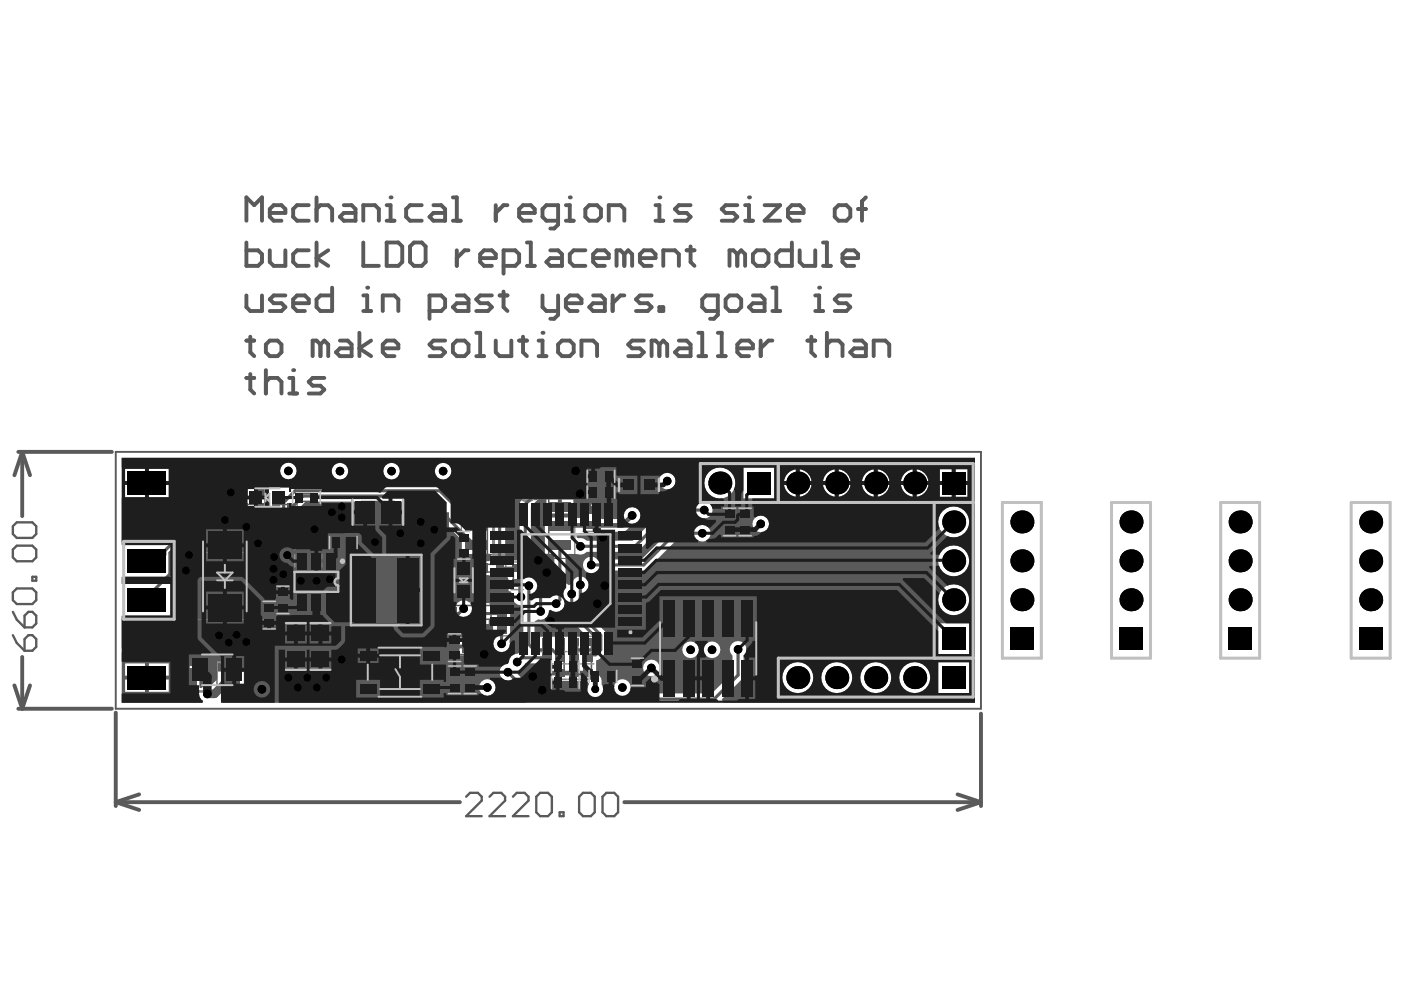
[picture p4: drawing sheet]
<svg xmlns="http://www.w3.org/2000/svg" width="297mm" height="210mm" viewBox="0 0 297 210" stroke-linecap="round" stroke-linejoin="round" font-family="sans-serif">
<g fill="none" stroke="#5a5a5a" stroke-width=".32">
<path d="M42.2 118.5h5.8v11h-5.8zM50 118.5h5.9v11h-5.9zM51.7 108.4h3.3M51.7 106.7h3.3M51.7 101.8h3.3M51.7 100.2h3.3M58.3 108.4h3.3M58.3 106.7h3.3M63.2 106.1h3.3M63.2 104.5h3.3M63.7 119.5h3.2M63.7 117.9h3.2"/>
<path d="M63.7 115.8h3.2M63.7 114.2h3.2M76.5 106.1h6.9v4.5h-6.9zM78.3 108.4h3.3M79.9 106.8v3.2M97.3 113.8v3.2M98.9 113.8v3.2M102.5 119.4h3.2M103.1 101.1h13v16.2h-13zM108 109.2h3.2M109.6 107.6v3.3M153.5 108.8v3.3"/>
<path d="M155.2 108.8v3.3M156.8 108.8v3.3M158.5 108.8v3.3M43.5 124h3.2M45.1 122.4v3.2M51.3 124h3.3M52.9 122.4v3.2M56.2 128.6v3.2M57.8 128.6v3.2M59 125.3v3.3M60.7 125.3v3.3M61.1 136.8h3"/>
<path d="M61.1 134h3v5.6h-3zM62.6 135.2v3.1M66.3 136.8h3M66.3 134h3v5.6h-3zM67.8 135.2v3.1M93.5 128.1h10.4v10.4h-10.4zM93.8 131h9.8v4.6h-9.8zM97.1 133.3h3.2M98.7 131.7v3.2M102.5 121h3.2M105.3 130v3.3M106.9 130v3.3"/>
<path d="M108.6 120.2v3.3M110.2 120.2v3.3M114.8 135.9v6.5M116.5 135.9v6.5M117.7 135.9v6.5M119.4 135.9v6.5M120.6 135.9v6.5M122.2 135.9v6.5M123.5 135.9v6.5M125.1 135.9v6.5M95.4 142.2v3.3M97 142.2v3.3"/>
<path d="M98.7 142.2v3.3M100.3 142.2v3.3M134.1 140.6v3.2M135.7 140.6v3.2"/>
<circle cx="113.2" cy="104.1" r="1.62"/>
</g>
<path d="M41.4 116.5h7.4v15h-7.4zM49.2 116.5h7.5v15h-7.5zM74.4 105.1h11.1v6.5h-11.1zM97.6 100.3h24v17.9h-24zM60.2 132.4h4.8v8.8h-4.8zM65.4 132.4h4.8v8.8h-4.8z" fill="none" stroke="#5a5a5a" stroke-width=".21"/>
<path d="M77.8 137h13.6v10.4h-13.6zM39.7 140.1h9.1v6.2h-9.1z" fill="none" stroke="#5a5a5a" stroke-width=".41"/>
<path d="M75.2 118.4h13v12.9h-13z" fill="none" stroke="#5a5a5a" stroke-width=".82"/>
<path d="M41.4 108.2l.2 .2h53.4v33.7h-53.6z" fill="#5a5a5a"/>
<g fill="none" stroke="#5a5a5a" stroke-width=".82">
<path d="M52.1 46.7v-4.9l1.7 1.6 1.6-1.6v4.9M57.1 45.1h3.3v-.9l-.9-.8h-1.6l-.8 .8v1.7l.8 .8h1.6M65.3 43.4h-2.5l-.8 .8v1.7l.8 .8h2.5M67 44.2l.8-.8h1.6l.9 .8v2.5M67 41.8v4.9M72.7 43.4h1.7l.8 .8v2.5h-2.5l-.8-.8 .8-.8h2.5M76.9 46.7v-3.3h2.4l.9 .8v2.5M81.8 46.7h1.7M81.8 43.4h.8v3.3M3.9 95.6h19.8M4.7 95.6l-1.6 5M4.7 95.6v13.6"/>
<path d="M4.7 95.6l1.6 5M4.7 139v11M3.1 145l1.6 5M3.9 150h19.8M6.3 145l-1.6 5M24.5 150.8v19.8M207.5 151v19.6M24.5 169.7l4.9 1.7M24.5 169.7h72.8M29.4 168.1l-4.9 1.6M132.1 169.7h75.4M202.6 168.1l4.9 1.6"/>
<path d="M207.5 169.7l-4.9 1.7"/>
</g>
<path d="M24.5 95.6h183v54.4h-183z" fill="none" stroke="#5a5a5a" stroke-width=".41"/>
<g fill="none" stroke="#5a5a5a" stroke-width=".49">
<path d="M2.7 111.3l.8-.8h3.3l.9 .8v1.7l-.9 .8h-3.3l-.8-.8zM2.7 116.3l.8-.8h3.3l.9 .8v1.6l-.9 .9h-3.3l-.8-.9zM2.7 134.4l.8 1.6 1.7 1.7M2.7 125.3l.8-.8h3.3l.9 .8v1.7l-.9 .8h-3.3l-.8-.8zM2.7 129.5l.8 1.6 1.7 1.7M5.2 135.2l.8-.8h.8l.9 .8v1.7l-.9 .8h-1.6zM5.2 130.3l.8-.8h.8l.9 .8v1.6l-.9 .9h-1.6zM6.8 122.1h.9v.8h-.9zM98.6 168.6l.8-.8h1.7l.8 .8v.8l-3.3 3.3h3.3M103.6 168.6l.8-.8h1.6l.9 .8v.8l-3.3 3.3h3.3M108.5 168.6l.8-.8h1.7l.8 .8v.8l-3.3 3.3h3.3M113.5 168.6l.8-.8h1.6l.9 .8v3.3l-.9 .8h-1.6l-.8-.8z"/>
<path d="M118.4 171.9h.8v.8h-.8zM122.5 168.6l.8-.8h1.7l.8 .8v3.3l-.8 .8h-1.7l-.8-.8zM127.5 168.6l.8-.8h1.6l.9 .8v3.3l-.9 .8h-1.6l-.8-.8z"/>
</g>
<circle cx="82.6" cy="41.8" r=".41" fill="#5a5a5a"/>
<path d="M89.2 43.4h-2.4l-.9 .8v1.7l.9 .8h2.4M91.7 43.4h1.6l.9 .8v2.5h-2.5l-.8-.8 .8-.8h2.5M95.8 46.7h1.7M95.8 41.8h.8v4.9M104.9 43.4v3.3M107.4 43.4h-.9l-1.6 1.7M109.8 45.1h3.3v-.9l-.8-.8h-1.6l-.9 .8v1.7l.9 .8h1.6M118.1 46.7h-2.5l-.8-.8v-1.7l.8-.8h2.5v4.1l-.9 .9h-.8M119.7 43.4h.8v3.3M119.7 46.7h1.7" fill="none" stroke="#5a5a5a" stroke-width=".82"/>
<circle cx="120.5" cy="41.8" r=".41" fill="#5a5a5a"/>
<path d="M123.8 44.2l.9-.8h1.6l.8 .8v1.7l-.8 .8h-1.6l-.9-.8zM128.8 46.7v-3.3h2.5l.8 .8v2.5M138.7 46.7h1.6M138.7 43.4h.8v3.3" fill="none" stroke="#5a5a5a" stroke-width=".82"/>
<circle cx="139.5" cy="41.8" r=".41" fill="#5a5a5a"/>
<path d="M146.1 43.4h-2.5l-.8 .8 .8 .9h1.7l.8 .8-.8 .8h-2.5M156 43.4h-2.5l-.8 .8 .8 .9h1.7l.8 .8-.8 .8h-2.5M157.6 46.7h1.7M157.6 43.4h.9v3.3" fill="none" stroke="#5a5a5a" stroke-width=".82"/>
<circle cx="158.5" cy="41.8" r=".41" fill="#5a5a5a"/>
<g fill="none" stroke="#5a5a5a" stroke-width=".82">
<path d="M52.1 51.3v5h2.5l.8-.9v-1.6l-.8-.8h-2.5M57.1 53v2.4l.8 .9h2.5v-3.3M65.3 53h-2.5l-.8 .8v1.6l.8 .9h2.5M67 51.3v5M69.4 53l-2.4 1.6 2.4 1.7M76.9 51.3v5h3.3M81.8 51.3h2.5l.8 .8v3.3l-.8 .9h-2.5zM86.8 52.1l.8-.8h1.6l.8 .8v3.3l-.8 .9h-1.6l-.8-.9zM96.6 53v3.3M99.1 53h-.8l-1.7 1.6M101.6 54.6h3.3v-.8l-.8-.8h-1.7l-.8 .8v1.6l.8 .9h1.7M106.5 56.3h2.5l.8-.9v-1.6l-.8-.8h-2.5v4.9"/>
<path d="M111.5 56.3h1.6M111.5 51.3h.8v5M116.4 53h1.7l.8 .8v2.5h-2.5l-.8-.9 .8-.8h2.5M123.8 53h-2.4l-.9 .8v1.6l.9 .9h2.4M125.5 54.6h3.3v-.8l-.8-.8h-1.7l-.8 .8v1.6l.8 .9h1.7M132.1 53.8l-.8-.8h-.9v3.3M132.1 53.8v2.5M132.1 53.8l.8-.8 .8 .8v2.5M135.4 54.6h3.3v-.8l-.8-.8h-1.7l-.8 .8v1.6l.8 .9h1.7M140.3 56.3v-3.3h2.5l.8 .8v2.5M145.3 53h1.6M146.1 52.1v3.3l.8 .9"/>
<path d="M156 53.8l-.8-.8h-.9v3.3M156 53.8v2.5M156 53.8l.8-.8 .8 .8v2.5M159.3 53.8l.8-.8h1.7l.8 .8v1.6l-.8 .9h-1.7l-.8-.9zM161.8 43.4h3.3l-3.3 3.3h3.3M166.7 45.1h3.3v-.9l-.8-.8h-1.7l-.8 .8v1.7l.8 .8h1.7M167.5 51.3v5h-2.4l-.9-.9v-1.6l.9-.8h2.4M169.2 53v2.4l.8 .9h2.5v-3.3M174.1 56.3h1.7M174.1 51.3h.8v5M176.6 44.2l.8-.8h1.7l.8 .8v1.7l-.8 .8h-1.7l-.8-.8zM178.2 54.6h3.3v-.8l-.8-.8h-1.6l-.9 .8v1.6l.9 .9h1.6"/>
<path d="M181.5 44.2h1.7M183.2 41.8l-.8 .8v4.1M52.1 62.5v2.5l.9 .8h2.4v-3.3M60.4 62.5h-2.5l-.8 .8 .8 .9h1.6l.9 .8-.9 .8h-2.4M62 64.2h3.3v-.9l-.8-.8h-1.7l-.8 .8v1.7l.8 .8h1.7M70.3 60.9v4.9h-2.5l-.8-.8v-1.7l.8-.8h2.5M76.9 65.8h1.6M76.9 62.5h.8v3.3"/>
</g>
<circle cx="77.7" cy="60.9" r=".41" fill="#5a5a5a"/>
<g fill="none" stroke="#5a5a5a" stroke-width=".82">
<path d="M81 65.8v-3.3h2.5l.8 .8v2.5M90.9 65.8h2.4l.9-.8v-1.7l-.9-.8h-2.4v5M96.6 62.5h1.7l.8 .8v2.5h-2.5l-.8-.8 .8-.8h2.5M104.1 62.5h-2.5l-.8 .8 .8 .9h1.6l.9 .8-.9 .8h-2.4M105.7 62.5h1.7M106.5 61.7v3.3l.9 .8M114.8 62.5v2.5l.8 .8h2.5M118.1 62.5v4.1l-.9 .9h-.8M119.7 64.2h3.3v-.9l-.8-.8h-1.7l-.8 .8v1.7l.8 .8h1.7M125.5 62.5h1.6l.9 .8v2.5h-2.5l-.8-.8 .8-.8h2.5M129.6 62.5v3.3M132.1 62.5h-.8l-1.7 1.7"/>
<path d="M137.9 62.5h-2.5l-.8 .8 .8 .9h1.6l.9 .8-.9 .8h-2.4M139.5 65h.8v.8h-.8zM151.9 65.8h-2.5l-.8-.8v-1.7l.8-.8h2.5v4.1l-.9 .9h-.8M153.5 63.3l.8-.8h1.7l.8 .8v1.7l-.8 .8h-1.7l-.8-.8zM159.3 62.5h1.6l.9 .8v2.5h-2.5l-.8-.8 .8-.8h2.5M163.4 65.8h1.7M163.4 60.9h.8v4.9M172.5 62.5h.8v3.3M172.5 65.8h1.6"/>
</g>
<circle cx="173.3" cy="60.9" r=".41" fill="#5a5a5a"/>
<g fill="none" stroke="#5a5a5a" stroke-width=".82">
<path d="M52.1 72.1h1.7M53 71.2v3.3l.8 .9M56.3 72.9l.8-.8h1.6l.8 .8v1.6l-.8 .9h-1.6l-.8-.9zM67.8 72.9l-.8-.8h-.9v3.3M67.8 72.9v2.5M67.8 72.9l.8-.8 .8 .8v2.5M71.9 72.1h1.7l.8 .8v2.5h-2.5l-.8-.9 .8-.8h2.5M76 70.4v5M78.5 72.1l-2.5 1.6 2.5 1.7M81 73.7h3.3v-.8l-.8-.8h-1.7l-.8 .8v1.6l.8 .9h1.7M94.2 72.1h-2.5l-.8 .8 .8 .8h1.6l.9 .8-.9 .9h-2.4M95.8 72.9l.8-.8h1.7l.8 .8v1.6l-.8 .9h-1.7l-.8-.9z"/>
<path d="M100.8 75.4h1.6M100.8 70.4h.8v5M104.9 72.1v2.4l.8 .9h2.5v-3.3M109.8 72.1h1.7M110.7 71.2v3.3l.8 .9M114 72.1h.8v3.3M114 75.4h1.6M179.9 62.5h-2.5l-.8 .8 .8 .9h1.7l.8 .8-.8 .8h-2.5"/>
</g>
<circle cx="114.8" cy="70.4" r=".41" fill="#5a5a5a"/>
<g fill="none" stroke="#5a5a5a" stroke-width=".82">
<path d="M52.1 80h1.7M53 79.1v3.3l.8 .9M56.3 78.3v5M61.2 80h.8v3.3M118.1 72.9l.8-.8h1.6l.9 .8v1.6l-.9 .9h-1.6l-.8-.9zM123 75.4v-3.3h2.5l.8 .8v2.5M136.2 72.1h-2.5l-.8 .8 .8 .8h1.7l.8 .8-.8 .9h-2.5M139.5 72.9l-.8-.8h-.8v3.3M139.5 72.9v2.5M139.5 72.9l.8-.8 .9 .8v2.5M143.6 72.1h1.7l.8 .8v2.5h-2.5l-.8-.9 .8-.8h2.5M147.7 75.4h1.7"/>
<path d="M147.7 70.4h.9v5M151.9 75.4h1.6M151.9 70.4h.8v5M156 73.7h3.3v-.8l-.8-.8h-1.7l-.8 .8v1.6l.8 .9h1.7M160.9 72.1v3.3M163.4 72.1h-.8l-1.7 1.6M170.8 72.1h1.7M171.7 71.2v3.3l.8 .9M174.9 72.9l.9-.8h1.6l.8 .8v2.5M174.9 70.4v5M180.7 72.1h1.7l.8 .8v2.5h-2.5l-.8-.9 .8-.8h2.5M184.8 75.4v-3.3h2.5l.8 .8v2.5"/>
<path d="M56.3 80.8l.8-.8h1.6l.8 .8v2.5M61.2 83.3h1.6"/>
</g>
<circle cx="62" cy="78.3" r=".41" fill="#5a5a5a"/>
<path d="M68.6 80h-2.5l-.8 .8 .8 .8h1.7l.8 .8-.8 .9h-2.5" fill="none" stroke="#5a5a5a" stroke-width=".82"/>
<g fill="none" stroke="#8c8c8c" stroke-width=".33">
<path d="M50.4 99.7v2.6M56.3 99.7v2.6M50.4 102.9v2.6M50.4 106.3v2.6M56.3 106.3v2.6M56.3 102.9v2.6M57 106.3v2.6M62.4 117.4v2.6M62.4 113.7v2.6M62.9 106.3v2.6M68.2 117.4v2.6M68.2 113.7v2.6"/>
<path d="M101.2 118.9v2.6M107 118.9v2.6M108.1 118.9h2.6M123.4 112.5h2.6M123.4 106.6h2.6M104.8 134.6h2.6M104.8 128.7h2.6M108.1 124.8h2.6M114.4 137.9h2.6M114.4 134.6h2.6M117.2 137.9h2.6M117.2 134.6h2.6"/>
<path d="M120.1 137.9h2.6M120.1 134.6h2.6M123 137.9h2.6M123 134.6h2.6M114.4 143.7h2.6M114.4 140.5h2.6M117.2 143.7h2.6M117.2 140.5h2.6M120.1 143.7h2.6M120.1 140.5h2.6M123 143.7h2.6M123 140.5h2.6"/>
</g>
<path d="M104.4 101.1h10.4v16.2h-10.4zM93.8 132.3v3.3h2.6M103.6 132.3v3.3h-2.6" fill="none" stroke="#8c8c8c" stroke-width=".65"/>
<path d="M39.7 146.3h9.1M39.7 140.1h9.1M45.9 140.1v6.2" fill="none" stroke="#8c8c8c" stroke-width=".41"/>
<path d="M41.9 116.7h6.4M49.7 116.7h6.5M41.9 131.3h6.4M49.7 131.3h6.5" fill="none" stroke="#8c8c8c" stroke-width=".49"/>
<path d="M43.2 108.3h3.2M43.2 100.2h3.2" fill="none" stroke="#8c8c8c" stroke-width=".82"/>
<g fill="none" stroke="#8c8c8c" stroke-width=".81">
<circle cx="118.5" cy="100.3" r=".41"/>
<circle cx="92.9" cy="129.8" r=".41"/>
</g>
<circle cx="111.6" cy="104.4" r=".97" fill="none" stroke="#8c8c8c" stroke-width="1.9"/>
<g fill="#5a5a5a">
<path d="M113.1 131.6l.8-.6a1.67 1.67 0 0 0 2.2-1.3l.8-.4a1.69 1.69 0 0 0 2.1-.4l.8 .3 .1 1 .2 .4 3.3 3.3-.3 .7h-1.3v1.3h-.8v-1.3h-2v1.3h-.9v-1.3h-2v1.3h-.9v-1.3h-1v.7l-.8 .4-.3-.2z"/>
<path d="M111.1 140.4h2.8v3.7h10.2l.5 .5-.3 1.3-.7 .8h-10l-4.1-4.1 .3-.8a1.59 1.59 0 0 0 1.3-1.4z"/>
<path d="M40.2 125.3l1.6-1.7h14l1.7 1.6v10.7l-2.9 3h-9.5l-4.9-5zM53.3 125.9v2.2h3.1v-2.2zM49.5 125.9v2.2h3v-2.2zM45.5 125.9v2.2h3v-2.2zM41.7 125.9v2.2h3v-2.2zM53.3 129v2.1h3.1v-2.1zM49.5 129v2.1h3v-2.1zM45.5 129v2.1h3v-2.1zM41.7 129v2.1h3v-2.1z"/>
<path d="M37.1 117.5l9.5-9.5h3.5v1.4h2.3a2.04 2.04 0 0 0 1.5 1h5.5a2.23 2.23 0 0 0 1.6-1h2.2v-1.8l1.5-1.5h24.8l8.1 8.1v3h6.1l.6 .7-.2 .5-.7 .4h-.5v2.9h.5l.7 .3h3.2l.3 .7v2.4l.5 .1 .4 .7a1.71 1.71 0 0 0 1.7 2.2l.5 .4v7.9l.3 .8-.2 .8-.9 .1-.4 .2a1.67 1.67 0 0 0-1.8 1.4l-.3 .8a1.76 1.76 0 0 0-1.7 1.8 1.76 1.76 0 0 0 1.8 1.7l4 3.9-.3 .8h-64.1l-.3-.8 1.7-1.8h3.1v-5.5h-4.8v-.9l8.1-.1 3.3-3.3v-11.4l-2-2 .2-3h-6.9v2l-.2 .2-.8-.8v-1.4h-6.8v2.2l-.2 .7-1.9 1.9-.3 .6v8.6l.3 .6 1.9 1.9-.3 .8h-15.5v-6.3l.4-.7h9.9v-6.6l-.1-.4 1.1-1.3zM87.8 109.2a1.66 1.66 0 0 0-.3 2 1.66 1.66 0 0 0 1.9 .8l.7 .5v.2l-.8 .7a1.66 1.66 0 0 0-2 1.7 1.66 1.66 0 0 0 2.2 1.5 1.66 1.66 0 0 0 .9-2.5l.6-.6a1.66 1.66 0 0 0 2.5-1.1 1.66 1.66 0 0 0-2-1.9 1.76 1.76 0 0 1-1.3-1.3 1.68 1.68 0 0 0-2.4 0zM62 113.2v2.1l-.8 .6a1.67 1.67 0 0 0-2.1 1.4 1.67 1.67 0 0 0 1.7 1.8 1.46 1.46 0 0 0 1.2 .7v.7h3.3l.7-.4h.5v-1.4h.4v-.4h1.3v-.9l.4-.6v-1.8l2.1-2.2h12.3a1.68 1.68 0 0 0 1.7 1.7 1.68 1.68 0 0 0 1.7-1.7 1.68 1.68 0 0 0-1.7-1.6l-.7-.6-.5-.1h-13.3l-.8 .3-2.4 2.4zM53.3 116.9v2.2h3.1v-2.2zM49.5 116.9v2.2h3v-2.2zM45.5 116.9v2.2h3v-2.2zM41.7 116.9v2.2h3v-2.2zM101.2 118.8v1h.8v-1zM67.3 119.1v1h.9v-1zM101.2 120.6v1.1h.8v-1.1zM99.1 134.9v1.5h1.1v-1.5zM97.2 134.9v1.5h1.1v-1.5zM93.8 127.6v4.4h3.6v-1l.7-.5 .7-.1 .4-.3 .8 .4v1.5h3.6l.7 .2 .2 3.5a1.75 1.75 0 0 0 1.6 2.3 1.75 1.75 0 0 0 1.7-2.3l.1-.8v-6.5h-3.6l-.7-.2v-.6h-3.5l-.9-.1a1.7 1.7 0 0 0-2.4 .1zM99.1 137.2v1.5h1.1v-1.5zM97.2 137.2v1.5h1.1v-1.5zM101.3 145.5a1.8 1.8 0 0 0 3.6 0 1.8 1.8 0 0 0-3.6 0z"/>
<path d="M25.7 138h17.4l1.7 1.6 1.1 .1v4.1l-1.3 1.3a2.13 2.13 0 0 0-2 .5l-.4-.1v-1.7h-2.1v2h1.9l.2 .4a1.67 1.67 0 0 0 .8 2.1l-.2 .4h-17.1zM40.1 140.9v2.1h2.1v-2.1zM37.3 140.9v2.1h2v-2.1zM31.5 140.4v2.6h4.2v-2.6zM26.5 140.4v2.6h4.2v-2.6zM37.3 143.8v2h2v-2zM31.5 143.8v2.6h4.2v-2.6zM26.5 143.8v2.6h4.2v-2.6z"/>
<path d="M25.7 96.9h180.6v51.8h-53.3l-.3-.8 4.5-4.6 .1-4.6a1.76 1.76 0 0 0 .1-2.5 1.76 1.76 0 0 0-2.5 0 1.76 1.76 0 0 0 .1 2.5v3.7l-4.4 4.3h-16.7l-.5-.8a1.74 1.74 0 0 0-1.7-2.2 1.74 1.74 0 0 0-1.7 2.2l-.6 .8h-1.2l-.6-.8-.1-.7-.2-.3a2.33 2.33 0 0 0-1.2-2.6v-2.6a3.1 3.1 0 0 0 2.2-2.2l-.1-3.6-4.2-4.3v-4.6a1.75 1.75 0 0 0-.4-2.8 1.75 1.75 0 0 0-2.6 1.3l-.7 .3-.7-.5v-6.1h2a2.4 2.4 0 0 0 2.5-.4l10.7-.1 7.7-7.6h5.2a1.76 1.76 0 0 0 2.5 .1 1.76 1.76 0 0 0 0-2.5 1.76 1.76 0 0 0-2.5 .1h-6.1l-7.7 7.6h-9.8a1.61 1.61 0 0 0-1.6-.5l-.5-.1-.1-1h4.7v-.3h5l1-.4 1.3-1.3a1.75 1.75 0 0 0 1.6-1.8 1.75 1.75 0 0 0-1.7-1.7 1.75 1.75 0 0 0-1.8 1.6l-.9 .9h-3.7l-.8-.3-.3-.7v-.5h-3.3v.5l-.3 .7-.2 .1-.9-.1h-6.3v7.7h2v8.8l-.9 .6-.9-.3v-3.1l-3.2-3.3v-12.7l2.2-2.2 .8-.1h6.3v-3.6h-6.3l-.5 .6-.9 .3-3.6 3.7-.3 .8v11.9h-2.4l-.7-.8v-10l-.4-.9-2.6-2.6v-3h-6.3v2.6l-.8 .3-2.2-2.1a1.04 1.04 0 0 1 .4-1.2 1.76 1.76 0 0 0 .1-2.4 1.76 1.76 0 0 0-2.5-.2 1.76 1.76 0 0 0-.2 2.5l-.4 .8h-7.4l-.4-.8a1.75 1.75 0 0 0-.2-2.4 1.75 1.75 0 0 0-2.4 0 1.75 1.75 0 0 0-.1 2.4l-.4 .8h-7.5l-.3-.8a1.75 1.75 0 0 0-.2-2.4 1.75 1.75 0 0 0-2.4 0 1.75 1.75 0 0 0-.1 2.4l-.4 .8h-7.5l-.4-.8a1.75 1.75 0 0 0-.1-2.4 1.75 1.75 0 0 0-2.4 0 1.75 1.75 0 0 0-.1 2.4l-.4 .8h-1.2l-.4-.4v-1.5a1.94 1.94 0 0 0-1.6-1.6h-2.8l-.9 .3-.7 .8h-1.6v1.3h-4.5v2.3l-1.1 1.3-.8-.1v-1.1h-1.6v2.6h1l.3 .8-9 9h-8.3l-.4-.6v-9.2l.8-.3h4.2v-6h-4.2l-.8-.3zM202.2 99.3v2.5h2.5v-2.5zM169.2 99.3v2.5h2.5a2.83 2.83 0 0 0-2.5-2.5zM193.9 99.3v2.5h2.5a2.83 2.83 0 0 0-2.5-2.5zM177.4 99.3v2.5h2.5a2.83 2.83 0 0 0-2.5-2.5zM185.7 99.3v2.5h2.5a2.83 2.83 0 0 0-2.5-2.5zM31.5 99.2v2.6h4.2v-2.6zM166.7 100.1l-.5 .6-.3 1.1h2.5v-2.5l-1.1 .3zM191.4 100.1l-.4 .6-.4 1.1h2.5v-2.5l-1.1 .3zM174.9 100.1l-.4 .6-.4 1.1h2.5v-2.5l-1 .3zM183.2 100.1l-.5 .6-.3 1.1h2.5v-2.5l-1.1 .3zM198.8 99.3v2.5h2.6v-2.5zM139.4 101.8a1.76 1.76 0 0 0 3.5 0 1.76 1.76 0 0 0-3.5 0zM39.6 102.9v.9h1.6v-.9zM193.9 102.6v2.5a2.83 2.83 0 0 0 2.5-2.5zM185.7 102.6v2.5a2.83 2.83 0 0 0 2.5-2.5zM177.4 102.6v2.5a2.83 2.83 0 0 0 2.5-2.5zM169.2 102.6v2.5a2.83 2.83 0 0 0 2.5-2.5zM190.6 102.6a2.83 2.83 0 0 0 2.5 2.5v-2.5zM182.4 102.6a2.83 2.83 0 0 0 2.5 2.5v-2.5zM174.1 102.6a2.83 2.83 0 0 0 2.5 2.5v-2.5zM165.9 102.6a2.83 2.83 0 0 0 2.5 2.5v-2.5zM202.2 102.6v2.5h2.5v-2.5zM198.8 102.6v2.5h2.6v-2.5zM31.5 102.6v2.6h4.2v-2.6zM157.3 98.9v6.6h6.5v-6.6zM149 102.2a3.3 3.3 0 0 0 6.6 0 3.3 3.3 0 0 0-6.6 0zM39.6 104.6v.9h1.6v-.9zM118.9 105.7v1.1h2.4v-1.1zM115.6 105.7v1.1h2.4v-1.1zM125.1 106.6v.9h1.2v-.9zM123 106.6v.9h1.3v-.9zM118.9 107.6v1h2.4v-1zM115.6 107.6v1h2.4v-1zM159.2 110.9a1.76 1.76 0 0 0 3.5 0 1.76 1.76 0 0 0-3.5 0zM198.5 110.4a3.3 3.3 0 0 0 6.6 0 3.3 3.3 0 0 0-6.6 0zM123.8 118.3a1.76 1.76 0 0 0 .1 2.5 1.76 1.76 0 0 0 2.5-.1l10.2-.1 6.8-6.6h3.9a1.76 1.76 0 0 0 2.5 .1 1.76 1.76 0 0 0 0-2.5 1.76 1.76 0 0 0-2.5 .1h-4.8l-6.8 6.7h-9.3a1.73 1.73 0 0 0-2.6-.1zM198.5 118.7a3.3 3.3 0 0 0 6.6 0 3.3 3.3 0 0 0-6.6 0zM198.5 126.9a3.3 3.3 0 0 0 6.6 0 3.3 3.3 0 0 0-6.6 0zM198.5 131.9v6.5h6.5v-6.5zM148.9 137.5a1.76 1.76 0 0 0 3.5 0 1.76 1.76 0 0 0-3.5 0zM144.3 137.5a1.8 1.8 0 0 0 3.6 0 1.8 1.8 0 0 0-3.6 0zM136 141.3a1.8 1.8 0 0 0 3.6 0 1.8 1.8 0 0 0-3.6 0zM198.5 140.1v6.5h6.5v-6.5zM190.2 143.4a3.3 3.3 0 0 0 6.6 0 3.3 3.3 0 0 0-6.6 0zM182 143.4a3.3 3.3 0 0 0 6.6 0 3.3 3.3 0 0 0-6.6 0zM173.7 143.4a3.3 3.3 0 0 0 6.6 0 3.3 3.3 0 0 0-6.6 0zM165.5 143.4a3.3 3.3 0 0 0 6.6 0 3.3 3.3 0 0 0-6.6 0z"/>
</g>
<g fill="none" stroke="#5a5a5a" stroke-width=".66">
<path d="M55 101v6.6h3.3M60.4 105.8h.1M61.6 107.6l2.6-2.6h25.8l10.6 10.5 .2-.1M63.7 115v3.7h-1.7l-1.2-1.2M84.7 112.8l-1.2-1.1h-13.3l-3.3 3.3M100.8 107.2h-2.7l-4.4-4.4h-36.1l-1.1-1.1v-2l-.4-.4h-2.8l-1.6 1.5v.3l-1 1h-2.7l-2.4 2.4v1.3l-10.7 10.7v.9l-1.3 1.3h-.9M100.8 111.3h-.3l-7.5-7.5h-30.5l-2.5 2.5v2.4l-.6 .6h-5.5l-.5-.5v-.7l-.5-.5h-1.2l-1.2-1.3h-3.9l-10.6 10.7v4.5l-3.3 3.2v2.2M100.8 103.1h.2l4.7 4.7v12.4h3.7M118.5 103.1h-3.7l-3.7 3.6v13.7l3.3 3.2v5.8M118.5 115.4v11.5l-.8 .8M148.6 112.8h-5.7l-6.7 6.7h-11.1M149 107.9h-7l-7.7 7.7h-11.5"/>
<path d="M98.1 128.8l-1.1 1h-1.4M101.8 129.8h4.1l.2 .2M106.1 133.3v2.9M109.5 123.4l.5 .5v2.2l.2 .2M111.9 123.9v12.5l1.1 1.1h3.9l1.6 1.7M115.7 139.2h-5.4l-.9 .9M121 125.7v4.1l5 5v2.3l-.4 .4h-3.6l-.6 .5v1.2M122.8 123.7v6.4l4.3 4.3v3.1l-1.1 1.1h-1.7v.6M156.2 137.4v5.5l-5.1 5h-38l-5.7-5.7"/>
</g>
<path d="M48.8 104.2h.1M48.8 104.2h2.9M51.7 104.2h.1" fill="none" stroke="#5a5a5a" stroke-width=".82"/>
<path d="M133.7 109.1l-2.1 2.1h-13l-.1 .1M115.7 142.4h8.6l1.6 1.6v1.8" fill="none" stroke="#5a5a5a" stroke-width=".99"/>
<path d="M48.8 143.4l-3.4 3.4h-1.5" fill="none" stroke="#5a5a5a" stroke-width="1.8"/>
<g fill="#000">
<circle cx="61" cy="99.6" r=".91"/>
<circle cx="71.9" cy="99.7" r=".91"/>
<circle cx="82.8" cy="99.7" r=".91"/>
<circle cx="93.8" cy="99.7" r=".91"/>
<circle cx="121.8" cy="99.6" r=".91"/>
<circle cx="40" cy="117.4" r=".82"/>
<circle cx="47.6" cy="110" r=".82"/>
<circle cx="48.8" cy="104.2" r=".82"/>
<circle cx="52.1" cy="111.5" r=".82"/>
<circle cx="54.6" cy="115" r=".82"/>
<circle cx="58" cy="117.9" r=".82"/>
<circle cx="60.8" cy="117.5" r=".82"/>
<circle cx="66.5" cy="112" r=".82"/>
<circle cx="70.2" cy="108.4" r=".82"/>
<circle cx="72.3" cy="109.5" r=".82"/>
<circle cx="72.3" cy="107.2" r=".82"/>
<circle cx="79.3" cy="114.7" r=".82"/>
<circle cx="84.7" cy="112.8" r=".82"/>
<circle cx="89" cy="110.4" r=".82"/>
<circle cx="89" cy="115" r=".82"/>
<circle cx="91.9" cy="112.1" r=".82"/>
<circle cx="113.9" cy="118.6" r=".91"/>
<circle cx="122.7" cy="104.5" r=".91"/>
<circle cx="122.8" cy="115.6" r=".91"/>
<circle cx="125.1" cy="119.5" r=".91"/>
<circle cx="127.6" cy="113.7" r=".91"/>
<circle cx="133.7" cy="109.1" r=".91"/>
<circle cx="141.2" cy="101.8" r=".91"/>
<circle cx="148.6" cy="112.8" r=".91"/>
<circle cx="149" cy="107.9" r=".91"/>
<circle cx="152.3" cy="102.2" r="2.43"/>
<circle cx="161" cy="110.9" r=".91"/>
<circle cx="168.8" cy="102.2" r="2.43"/>
<circle cx="177" cy="102.2" r="2.43"/>
<circle cx="185.3" cy="102.2" r="2.43"/>
<circle cx="193.5" cy="102.2" r="2.43"/>
<circle cx="201.8" cy="110.4" r="2.43"/>
<circle cx="201.8" cy="118.7" r="2.43"/>
<circle cx="216.2" cy="118.7" r="2.43"/>
<circle cx="216.2" cy="110.4" r="2.43"/>
<circle cx="239.3" cy="110.4" r="2.43"/>
<circle cx="239.3" cy="118.7" r="2.43"/>
<circle cx="262.4" cy="110.4" r="2.43"/>
<circle cx="262.4" cy="118.7" r="2.43"/>
<circle cx="290" cy="110.4" r="2.43"/>
<circle cx="290" cy="118.7" r="2.43"/>
<circle cx="39.3" cy="120.7" r=".82"/>
<circle cx="46.3" cy="134.4" r=".82"/>
<circle cx="48.4" cy="136" r=".82"/>
<circle cx="50.1" cy="134.3" r=".82"/>
<circle cx="52.1" cy="135.8" r=".82"/>
<circle cx="57.8" cy="122.7" r=".82"/>
<circle cx="57.8" cy="120.4" r=".82"/>
<circle cx="59.9" cy="121.5" r=".82"/>
<circle cx="63.7" cy="122.9" r=".82"/>
<circle cx="67" cy="122.9" r=".82"/>
<circle cx="69.8" cy="122.6" r=".82"/>
<circle cx="72.3" cy="139.5" r=".82"/>
<circle cx="98.1" cy="128.8" r=".91"/>
<circle cx="102.4" cy="138.4" r=".91"/>
<circle cx="106.1" cy="136.2" r=".91"/>
<circle cx="110.2" cy="126.3" r=".91"/>
<circle cx="111.9" cy="123.9" r=".91"/>
<circle cx="114.4" cy="129.4" r=".91"/>
<circle cx="115.7" cy="121.1" r=".91"/>
<circle cx="116.5" cy="131.4" r=".91"/>
<circle cx="117.7" cy="127.7" r=".91"/>
<circle cx="121" cy="125.7" r=".91"/>
<circle cx="122.8" cy="123.7" r=".91"/>
<circle cx="126.4" cy="127.7" r=".91"/>
<circle cx="127.9" cy="123.9" r=".91"/>
<circle cx="146.1" cy="137.5" r=".91"/>
<circle cx="150.6" cy="137.5" r=".91"/>
<circle cx="156.2" cy="137.4" r=".91"/>
<circle cx="201.8" cy="126.9" r="2.43"/>
<circle cx="216.2" cy="126.9" r="2.43"/>
<circle cx="239.3" cy="126.9" r="2.43"/>
<circle cx="262.4" cy="126.9" r="2.43"/>
<circle cx="290" cy="126.9" r="2.43"/>
<circle cx="43.9" cy="146.8" r=".91"/>
<circle cx="55.4" cy="145.9" r=".91"/>
<circle cx="61" cy="143.4" r=".82"/>
<circle cx="63" cy="145.5" r=".82"/>
<circle cx="65" cy="143.4" r=".82"/>
<circle cx="67" cy="145.5" r=".82"/>
<circle cx="69" cy="143.4" r=".82"/>
<circle cx="103.1" cy="145.5" r=".91"/>
<circle cx="107.4" cy="142.2" r=".91"/>
<circle cx="109.4" cy="140.1" r=".91"/>
<circle cx="112.7" cy="143.1" r=".91"/>
<circle cx="114.7" cy="146" r=".91"/>
<circle cx="125.9" cy="145.8" r=".82"/>
<circle cx="131.7" cy="145.5" r=".91"/>
<circle cx="137.8" cy="141.3" r=".91"/>
<circle cx="168.8" cy="143.4" r="2.43"/>
<circle cx="177" cy="143.4" r="2.43"/>
<circle cx="185.3" cy="143.4" r="2.43"/>
<circle cx="193.5" cy="143.4" r="2.43"/>
</g>
<g fill="#000">
<path d="M27 99.7h8.2v5h-8.2z" fill-rule="evenodd"/>
<path d="M27 116.2h8.2v5h-8.2z" fill-rule="evenodd"/>
<path d="M158.1 99.8h4.9v4.8h-4.9z" fill-rule="evenodd"/>
<path d="M199.3 99.8h4.9v4.8h-4.9z" fill-rule="evenodd"/>
<path d="M27 124.4h8.2v5h-8.2z" fill-rule="evenodd"/>
<path d="M199.3 132.7h4.9v4.9h-4.9z" fill-rule="evenodd"/>
<path d="M213.8 132.7h4.8v4.9h-4.8z" fill-rule="evenodd"/>
<path d="M236.8 132.7h4.9v4.9h-4.9z" fill-rule="evenodd"/>
<path d="M259.9 132.7h4.9v4.9h-4.9z" fill-rule="evenodd"/>
<path d="M287.6 132.7h4.8v4.9h-4.8z" fill-rule="evenodd"/>
<path d="M27 140.9h8.2v5h-8.2z" fill-rule="evenodd"/>
<path d="M199.3 140.9h4.9v4.9h-4.9z" fill-rule="evenodd"/>
</g>
<g fill="#5a5a5a">
<path d="M40.1 103.4h3.1v1.6h-3.1z" fill-rule="evenodd"/>
<path d="M46.4 105.5h3.1v1.6h-3.1z" fill-rule="evenodd"/>
<path d="M54.2 103.1h1.6v2.2h-1.6z" fill-rule="evenodd"/>
<path d="M54.2 106.6h1.6v1.9h-1.6z" fill-rule="evenodd"/>
<path d="M54.2 100h1.6v1.9h-1.6z" fill-rule="evenodd"/>
<path d="M62.8 117.7h1.7v1.9h-1.7z" fill-rule="evenodd"/>
<path d="M60.8 106.6h1.6v1.9h-1.6z" fill-rule="evenodd"/>
<path d="M66.1 117.7h1.6v1.9h-1.6z" fill-rule="evenodd"/>
<path d="M101.6 119.2h1.7v2h-1.7z" fill-rule="evenodd"/>
<path d="M108.4 122.7h2v1.6h-2z" fill-rule="evenodd"/>
<path d="M108.4 119.4h2v1.6h-2z" fill-rule="evenodd"/>
<path d="M114.7 138.4h1.9v1.6h-1.9z" fill-rule="evenodd"/>
<path d="M114.7 138.4h1.9v1.6h-1.9z" fill-rule="evenodd"/>
<path d="M120.5 138.4h1.9v1.6h-1.9z" fill-rule="evenodd"/>
<path d="M120.5 138.4h1.9v1.6h-1.9z" fill-rule="evenodd"/>
<path d="M46.4 101.3h3.1v1.6h-3.1z" fill-rule="evenodd"/>
<path d="M62.9 114h1.6v1.9h-1.6z" fill-rule="evenodd"/>
<path d="M66.1 114h1.6v1.9h-1.6z" fill-rule="evenodd"/>
<path d="M94.6 128.4h2v2.8h-2z" fill-rule="evenodd"/>
<path d="M100.8 128.4h2v2.8h-2z" fill-rule="evenodd"/>
<path d="M114.7 141.6h1.9v1.6h-1.9z" fill-rule="evenodd"/>
<path d="M114.7 135.1h1.9v1.6h-1.9z" fill-rule="evenodd"/>
<path d="M120.5 141.6h1.9v1.6h-1.9z" fill-rule="evenodd"/>
<path d="M120.5 135.1h1.9v1.6h-1.9z" fill-rule="evenodd"/>
<path d="M46.9 141.4h3.9v3.9h-3.9z" fill-rule="evenodd"/>
<path d="M42.2 117.4h5.8v4.2h-5.8z" fill-rule="evenodd"/>
<path d="M50 117.4h5.9v4.2h-5.9z" fill-rule="evenodd"/>
<path d="M50.9 106.6h1.6v1.9h-1.6z" fill-rule="evenodd"/>
<path d="M50.9 103.1h1.6v2.2h-1.6z" fill-rule="evenodd"/>
<path d="M57.5 106.6h1.6v1.9h-1.6z" fill-rule="evenodd"/>
<path d="M50.9 100h1.6v1.9h-1.6z" fill-rule="evenodd"/>
<path d="M97.7 135.4h2v2.8h-2z" fill-rule="evenodd"/>
<path d="M105.1 129.2h2v1.6h-2z" fill-rule="evenodd"/>
<path d="M105.1 132.4h2v1.7h-2z" fill-rule="evenodd"/>
<path d="M104.9 119.2h1.6v2h-1.6z" fill-rule="evenodd"/>
<path d="M98.4 110.3h4.7v2h-4.7z" fill-rule="evenodd"/>
<path d="M98.4 106.2h4.7v2h-4.7z" fill-rule="evenodd"/>
<path d="M117.6 138.4h1.9v1.6h-1.9z" fill-rule="evenodd"/>
<path d="M117.6 138.4h1.9v1.6h-1.9z" fill-rule="evenodd"/>
<path d="M123.3 138.4h2v1.6h-2z" fill-rule="evenodd"/>
<path d="M123.3 138.4h2v1.6h-2z" fill-rule="evenodd"/>
<path d="M123.5 110.4h2.3v1.6h-2.3z" fill-rule="evenodd"/>
<path d="M116.1 110.3h4.7v2h-4.7z" fill-rule="evenodd"/>
<path d="M116.1 106.2h4.7v2h-4.7z" fill-rule="evenodd"/>
<path d="M42.2 126.4h5.8v4.2h-5.8z" fill-rule="evenodd"/>
<path d="M50 126.4h5.9v4.2h-5.9z" fill-rule="evenodd"/>
<path d="M98.4 102.1h4.7v1.9h-4.7z" fill-rule="evenodd"/>
<path d="M98.4 114.4h4.7v2h-4.7z" fill-rule="evenodd"/>
<path d="M117.6 141.6h1.9v1.6h-1.9z" fill-rule="evenodd"/>
<path d="M117.6 135.1h1.9v1.6h-1.9z" fill-rule="evenodd"/>
<path d="M123.3 141.6h2v1.6h-2z" fill-rule="evenodd"/>
<path d="M123.3 135.1h2v1.6h-2z" fill-rule="evenodd"/>
<path d="M123.5 107.1h2.3v1.6h-2.3z" fill-rule="evenodd"/>
<path d="M116.1 102.1h4.7v1.9h-4.7z" fill-rule="evenodd"/>
<path d="M116.1 114.4h4.7v2h-4.7z" fill-rule="evenodd"/>
<path d="M37.8 141.4h3.9v3.9h-3.9z" fill-rule="evenodd"/>
</g>
<g fill="#1e1e1e">
<path d="M73.1 113.6h2.6v1.4l2.9 3v13.7h-7.8l-1.8-1.8v-4.4l.5-.5h1.6l.7-.7v-3.6l1.3-1.3z"/>
<path d="M109.4 112.1h.9l9.5 9.5v2.8a1.78 1.78 0 0 0 .6 2.9 1.78 1.78 0 0 0 2.4-1.8 1.75 1.75 0 0 0 1.6-1.1 1.75 1.75 0 0 0-.4-2v-1.1l.3-.2a1.74 1.74 0 0 0 2.2-.6 1.74 1.74 0 0 0-.2-2.3v-4.4l-.1-.5-.8-.8v-.4l.2-.3h.2v-3h.9v3h.4v.3h3v20.7h-10.8v.3h-.4v3h-.9v-3h-.4v-.3h-.9l-1.4-1.5v-.4a1.59 1.59 0 0 0 .8-1.7l.4-.2a1.76 1.76 0 0 0 2.5-.1 1.76 1.76 0 0 0-.1-2.5 1.76 1.76 0 0 0-2.5 .2h-2.9h-.4l-.5 .4h-.5l-.2-.3v-1a1.76 1.76 0 0 0 1.7-2.3 1.76 1.76 0 0 0-2.8-.8h-1.4z"/>
<path d="M42.6 122.9h8.4l4.2 4.2v3.1l.3 .3v.9h2.9v-.9l.3-.3 9.5-.1 1.3 1.4-.2 .4h-1.1v1.7h1.9v-.9l.4-.3 1.7 .1v3l-1.1 1.1h-13v12.1h-11.3v-9.7l-4.2-4.1zM48 125.2v2.9h3.6v-2.9zM43.6 125.2v2.9h3.6v-2.9zM48 129v2.9h3.6v-2.9zM43.6 129v2.9h3.6v-2.9zM57.4 132.2v.9h1v-.9zM55.5 132.2v.9h1.1v-.9zM65.5 131.9v1.7h1.9v-1.7zM63 131.9v1.7h1.9v-1.7zM60.3 131.9v1.7h1.9v-1.7zM68.2 134.4v1.8h1.9v-1.8zM65.5 134.4v1.8h1.9v-1.8zM63 134.4v1.8h1.9v-1.8zM60.3 134.4v1.8h1.9v-1.8zM50 138.8v2.5h1.7v-2.5zM47.4 138.8v2.5h1.7v-2.5zM50 142.1v2.6h1.7v-2.6zM47.4 142.1v2.6h1.7v-2.6zM53.6 145.9a1.8 1.8 0 0 0 3.6 0 1.8 1.8 0 0 0-3.6 0z"/>
<path d="M80.8 105.2l1.3-1.4h10l2.4 2.5v7.4l-3.4 3.4v15.2l-1.7 1.7h-4.1l-1.1-1.1 .1-.5 .3-.2h1.2v-14.7h-1.2l-.6-.3h-2.3v-3.9l-1.5-1.4v-.7h2v-5.7h-1.3zM83 105.5v2.5h2.2v-2.5zM83 108.8v2.4h2.2v-2.4zM86.7 117.5v6.9h2.3v-6.9zM86.7 125.3v6.9h2.3v-6.9z"/>
<path d="M25.7 96.9h180.6v51.8h-147.3v-11.2h1.3v1.6h4.6v-1.6h.6v1.6h4.6v-1.6h1a3 3 0 0 0 1.8-1.7l.1-3.3h10l.6 1 1.4 1.3 4.4 .1 .6-.3 1.7-1.7 .2-.6v-14.9l3.2-3.1 .2-.9h.6l.4 .5v4.3h-.3v4.3h4.2v-4.3h-.3v-6.1h-1.5a2.7 2.7 0 0 0-3.1-1.4v-4.7l-2.6-2.7-.6-.3h-10l-.6 .3-1.1 1-.6-.2h-11.7v-.6h-6.5v.6h-.5v-.9h-4.2v4.2h4.2v-.9h.5v.6h6.5v-.6h6.6v1.5h2.6v.4h.4v2.8h1.7l.1 1 1.4 1.5v3.5h-1.8l-2.6-2.5v-1.1a.84 .84 0 0 0-.8-.8h-6.3v3.4h-1.2v.3h-.9v4.4h.9v.4h2.8v2.7l-.2 .2h-1.6l-.8 .8h-6.4v1.9h-.4l-.3-.3v-.9h-2.9v.9l-.3 .3h-2.1l-.2-.4-4.5-4.4h-8.7a.84 .84 0 0 0-.8 .8v12l.2 .6 2.6 2.6-.1 .4h-4.5v6.5h2.1v1.8l.1 .7 .8 .8-.2 .4h-17.1v-1.9l10.3-.1v-6.7h-10.3v-9.7l10.3-.1v-6.6l-10.3-.1v-1.4l.4-.1h9.9v-6.7h-10.3zM124.2 99.2v1.2h.9v-1.2zM135.5 100.7v3.9h3.9v-.6a1.92 1.92 0 0 0 1.9-.5 1.75 1.75 0 0 0 1.4-2.5 1.75 1.75 0 0 0-2.9-.3zM59.2 99.6a1.8 1.8 0 0 0 3.6 0 1.8 1.8 0 0 0-3.6 0zM92 99.7a1.76 1.76 0 0 0 3.5 0 1.76 1.76 0 0 0-3.5 0zM81.1 99.7a1.76 1.76 0 0 0 3.5 0 1.76 1.76 0 0 0-3.5 0zM70.2 99.7a1.76 1.76 0 0 0 3.5 0 1.76 1.76 0 0 0-3.5 0zM202.2 99.3v2.5h2.5v-2.5zM169.2 99.3v2.5h2.5a2.83 2.83 0 0 0-2.5-2.5zM193.9 99.3v2.5h2.5a2.83 2.83 0 0 0-2.5-2.5zM177.4 99.3v2.5h2.5a2.83 2.83 0 0 0-2.5-2.5zM185.7 99.3v2.5h2.5a2.83 2.83 0 0 0-2.5-2.5zM31.5 99.2v2.6h4.2v-2.6zM26.5 99.2v2.6h4.2v-2.6zM166.7 100.1l-.5 .6-.3 1.1h2.5v-2.5l-1.1 .3zM191.4 100.1l-.4 .6-.4 1.1h2.5v-2.5l-1.1 .3zM174.9 100.1l-.4 .6-.4 1.1h2.5v-2.5l-1 .3zM183.2 100.1l-.5 .6-.3 1.1h2.5v-2.5l-1.1 .3zM198.8 99.3v2.5h2.6v-2.5zM54.6 103.5v1.4h1.3v-1.4zM52.4 103.5v1.4h1.3v-1.4zM193.9 102.6v2.5a2.83 2.83 0 0 0 2.5-2.5zM185.7 102.6v2.5a2.83 2.83 0 0 0 2.5-2.5zM177.4 102.6v2.5a2.83 2.83 0 0 0 2.5-2.5zM169.2 102.6v2.5a2.83 2.83 0 0 0 2.5-2.5zM190.6 102.6a2.83 2.83 0 0 0 2.5 2.5v-2.5zM182.4 102.6a2.83 2.83 0 0 0 2.5 2.5v-2.5zM174.1 102.6a2.83 2.83 0 0 0 2.5 2.5v-2.5zM165.9 102.6a2.83 2.83 0 0 0 2.5 2.5v-2.5zM202.2 102.6v2.5h2.5v-2.5zM198.8 102.6v2.5h2.6v-2.5zM31.5 102.6v2.6h4.2v-2.6zM26.5 102.6v2.6h4.2v-2.6zM54.6 105.7v1.4h1.3v-1.4zM52.4 105.7v1.4h1.3v-1.4zM132 109.1a1.76 1.76 0 0 0 3.5 0 1.76 1.76 0 0 0-3.5 0zM74.7 108.8v2.4h2.2v-2.4zM102.9 111.6v21.6h4l.2 .4-1 .9a1.76 1.76 0 0 0-1.8 1.7 1.76 1.76 0 0 0 1.9 1.8 1.76 1.76 0 0 0 1.7-1.9l.7-.7 .3 .2v2.8l-.2 .1a1.74 1.74 0 0 0-1 1.6l-.3 .4-.6 .1-.7 .5h-4.8v-.5h-2.9l-.3-.3v-3.3l-.3-.3v-.9h-3.3v.9l-.2 .3-.4-.1h-5.1v3.7l5.6 .1v3.6h-.5v-.5h-5.1v3.8h5.1v-.9h.5v.4h6.9v-.3h.7a1.74 1.74 0 0 0 2.7-.5 1.74 1.74 0 0 0-1.1-2.5l.1-.4h2.4a1.72 1.72 0 0 0 2.6 0h1.1l.9-.3 3.6-3.8h2l.4 .2v1.2h1.3v.8h-1.3v2.5h1.3v.4h.4v1.6h.9l.3 .4h3.3v-3.9l.3-.2 1.1 1.1v2.1a1.65 1.65 0 0 0 1.6 2 1.65 1.65 0 0 0 1.7-2v-.4l.3-.3h.9v-1.7h.8v1.7l.4 .4-.1 .3a1.79 1.79 0 0 0 1.8 1.7 1.79 1.79 0 0 0 1.8-1.8h3.2v-1l1.1-1.2 1.7 1.6v3.4h4.1l.4-.3h1.3v-4.4h.4v-.4h1.7v-4.4l.3-.5a1.69 1.69 0 0 0-.7-2.2l.1-.4h2.5l.2 .4-.4 .2a1.76 1.76 0 0 0 0 2.5l-.1 .4h-1.2v4h1.7v.4h.4v4.4h1.3l.4 .3h4.1l.3-.3h1.4v-8.8h-.3l-.1-.4a1.6 1.6 0 0 0 .6-1.4l1-1 .3-.7h.9v-9.4h-20.6v5.1l-3.6 3.6h-5.3v-1.7h6l.1-5.7 .8-.3 2.3-2.4h50l8.7 8.8v4.8h6.5v-6.5h-4.8l-9.2-9.2 .1-.4h4.4l3.3 3.3a3.3 3.3 0 0 0 2.5 4.6 3.3 3.3 0 0 0 3.7-3.7 3.3 3.3 0 0 0-4.6-2.6l-3.8-3.8 .1-.4h2a3.3 3.3 0 0 0 4.9 1.7 3.3 3.3 0 0 0 .3-5.2 3.3 3.3 0 0 0-5.1 1.2h-1.9l-.1-.4 3.6-3.6a3.3 3.3 0 0 0 4.6-2.5 3.3 3.3 0 0 0-3.7-3.7 3.3 3.3 0 0 0-2.5 4.6l-3 3h-46.3l-.1-.4 .5-.4 1.3-.1 1-.8 .4 .1v.5h6.9v-.3l.7-.1 .9-.7 .5-.1a1.75 1.75 0 0 0 .9-2.5 1.75 1.75 0 0 0-2.6-.5l-.4-.2v-2.1h-.3v-1.7h4.6v-6.6h-6.5v4.9l-.4 .5-.1 .5v2.4h-1.3v-2.9l-.2-.8a3.3 3.3 0 0 0-2.2-4.5 3.3 3.3 0 0 0-4.1 3 3.3 3.3 0 0 0 3.8 3.4l.4 .4v1.4h-.6v.4h-1.9l-.1-.3a1.76 1.76 0 0 0-3.1-.3 1.76 1.76 0 0 0 1.6 2.7l.8 .3h1.5l.1 .4-1.2 1.3-.4-.1a1.75 1.75 0 0 0-2.7 .2 1.75 1.75 0 0 0 .6 2.6l-.2 .4h-8.7l-.8 .3-1.1 1.1-.4-.2v-4.4h-6v-6h-.2v-1.3l.1-.1 .4 .2v.2h4v-3.9l-4.2 .1-.3-.3v-1.7h-3.3l-.3 .4h-.9v1.6h-.4v.4h-1.3v2.5h1.3v.8h-1.3v1.1h-15.3v6zM48 112v3h3.6v-3zM43.6 112v3h3.6v-3zM48 115.8v3h3.6v-3zM43.6 115.8v3h3.6v-3zM59.6 116.3a1.68 1.68 0 0 0-.4 1.8 1.68 1.68 0 0 0 1.6 1l.8 .7 .4 .1v1.4h3.6v-.4h.9v-4.4h-.9v-.3h-3.6a2.04 2.04 0 0 0-2.4 .1zM60.3 124v.9h1v-.9zM58.4 124v.9h1v-.9zM96 123.1v4.2h.5l.2 .5a1.74 1.74 0 0 0 .2 2.3 1.74 1.74 0 0 0 2.4 0 1.74 1.74 0 0 0 .2-2.3l.2-.5h.5v-4.2zM96.6 134.1v.9h1.2v-.9zM94.5 134.1v.9h1.3v-.9zM78.3 137.2v1.1h1.8v-1.1zM75.7 137.2v1.1h1.8v-1.1zM78.3 139.2v1.1h1.8v-1.1zM75.7 139.2v1.1h1.8v-1.1zM68.2 140v1.7h1.9v-1.7zM65.5 140v1.7h1.9v-1.7zM63 140v1.7h1.9v-1.7zM60.3 140v1.7h1.9v-1.7zM158.5 139.1v4h1.3v-4zM116.7 144.8v1.2h.9v-1.2zM198.5 140.1v6.5h6.5v-6.5zM190.2 143.4a3.3 3.3 0 0 0 6.6 0 3.3 3.3 0 0 0-6.6 0zM182 143.4a3.3 3.3 0 0 0 6.6 0 3.3 3.3 0 0 0-6.6 0zM173.7 143.4a3.3 3.3 0 0 0 6.6 0 3.3 3.3 0 0 0-6.6 0zM165.5 143.4a3.3 3.3 0 0 0 6.6 0 3.3 3.3 0 0 0-6.6 0zM75.4 143.8v3.8h5v-3.8zM158.5 143.9v4h1.3v-4zM146.1 143.9v4h1.3v-4zM148.1 143.9v4h1.3v-4z"/>
</g>
<path d="M43.9 143.2v3.6" fill="none" stroke="#1e1e1e" stroke-width="1.8"/>
<path d="M60.8 117.5l1.3 1.2h1.7M79.8 105.3l2.8 2.8v.3M98.1 117v3.4M106.1 136.2h.1M106.1 128.9h3.9M110.2 126.3h.5h-4.6M110.7 136.1v2.7l-1.3 1.3M111 129.4l-2.1 2.1h-2.8M91.6 145.5l-.2 .2M96.2 142.2h.1M107.4 142.2h2.4" fill="none" stroke="#1e1e1e" stroke-width=".66"/>
<path d="M71 117.8l-1 .9M74.3 117.4l2.9 2.9" fill="none" stroke="#1e1e1e" stroke-width=".82"/>
<path d="M96.5 112.1l1.6 1.7M99.5 145.5h3.6" fill="none" stroke="#1e1e1e" stroke-width=".99"/>
<circle cx="118" cy="144.4" r=".41" fill="#1e1e1e"/>
<path d="M118 139.5v1.6" fill="none" stroke="#1e1e1e" stroke-width=".82"/>
<path d="M113.3 136.1v2.7M113.5 127.7h4.2M114.6 132.3l1.3 1.2" fill="none" stroke="#1e1e1e" stroke-width=".66"/>
<circle cx="121.2" cy="144.4" r=".49" fill="#1e1e1e"/>
<path d="M91.9 112.1h4.6M132.9 102.6h-2.3l-1.8-1.8v8M141.2 101.8l-.9 .8h-2.8M157.7 112.1h.1M161 110.9l-1.3 1.2h-5.3M121.1 136.1l.1 .1v8.2M123.6 136.1v4.8l2.3 2.2v2.7M141.6 143.5h-1.6l-2.2-2.2-2.7 2.7-.2-.2" fill="none" stroke="#1e1e1e" stroke-width=".99"/>
<g fill="none" stroke="#1e1e1e" stroke-width=".66">
<path d="M59 105.3h4.2M66.5 105.3h13.3M110.7 108.8v2l10.3 10.3v4.6M113.3 108.8v2.2l9.5 9.5v3.2M121.1 108.8v5l1.7 1.8M123.6 108.8v3.5l1.5 1.5v5.7M152.3 102.2l2.1 2.1v4.5h-4.5l-.9-.9M160.5 102.2l-2.5 2.6v3.7l-.3 .3h-1.3l-.3 .3v.8l-.6 .6h-2.4l-2.3 2.3h-2.2M201.8 110.4l-5.6 5.6h-57.3l-2.6 2.6h-2.9M201.8 118.7l-.2-.1h-62.7l-2.6 2.5h-2.9M63.8 127.5l-1 1.1h-5.8M96.2 138.7v3.5h11.2"/>
<path d="M98.1 125.2v3.6M106.1 123.7h5.6l.2 .2M111 129.4h3.4M113.3 138.8l-3.5 3.4M113.5 127.7l-.5 .6h-2.4l-.6 .6M114.6 132.3h-4.5l-4 3.9M115.9 133.5v2.6M133.4 123.7h3l2.6-2.6h57l5.8 5.8M133.4 126.3h3.3l2.7-2.6h50.9l11.5 11.4M141.6 130.9l-5.2 5.2h-7.6M145.7 130.9v3.8l-2.9 2.9h-5l-2.9 3h-5.9l-2.8-2.8v-1.7M158.1 130.9v4.6l-1.9 1.9"/>
<path d="M91.6 145.5h4.6"/>
</g>
<path d="M42.4 141.7l1.5 1.5" fill="none" stroke="#1e1e1e" stroke-width="1.8"/>
<path d="M66.9 127.5v2.6" fill="none" stroke="#1e1e1e" stroke-width="1.6"/>
<path d="M71 114.8v3M74.3 114.8v2.6M77.2 120.3v4.6M118.5 136.1v2.9l-.5 .5M118 141.1v3.3" fill="none" stroke="#1e1e1e" stroke-width=".82"/>
<g fill="#000">
<circle cx="61" cy="99.6" r=".91"/>
<circle cx="71.9" cy="99.7" r=".91"/>
<circle cx="82.8" cy="99.7" r=".91"/>
<circle cx="93.8" cy="99.7" r=".91"/>
<circle cx="121.8" cy="99.6" r=".91"/>
<circle cx="40" cy="117.4" r=".82"/>
<circle cx="47.6" cy="110" r=".82"/>
<circle cx="48.8" cy="104.2" r=".82"/>
<circle cx="52.1" cy="111.5" r=".82"/>
<circle cx="54.6" cy="115" r=".82"/>
<circle cx="58" cy="117.9" r=".82"/>
<circle cx="60.8" cy="117.5" r=".82"/>
<circle cx="66.5" cy="112" r=".82"/>
<circle cx="70.2" cy="108.4" r=".82"/>
<circle cx="72.3" cy="109.5" r=".82"/>
<circle cx="72.3" cy="107.2" r=".82"/>
<circle cx="79.3" cy="114.7" r=".82"/>
<circle cx="84.7" cy="112.8" r=".82"/>
<circle cx="89" cy="110.4" r=".82"/>
<circle cx="89" cy="115" r=".82"/>
<circle cx="91.9" cy="112.1" r=".82"/>
<circle cx="113.9" cy="118.6" r=".91"/>
<circle cx="122.7" cy="104.5" r=".91"/>
<circle cx="122.8" cy="115.6" r=".91"/>
<circle cx="125.1" cy="119.5" r=".91"/>
<circle cx="127.6" cy="113.7" r=".91"/>
<circle cx="133.7" cy="109.1" r=".91"/>
<circle cx="141.2" cy="101.8" r=".91"/>
<circle cx="148.6" cy="112.8" r=".91"/>
<circle cx="149" cy="107.9" r=".91"/>
<circle cx="152.3" cy="102.2" r="2.43"/>
<circle cx="161" cy="110.9" r=".91"/>
<circle cx="168.8" cy="102.2" r="2.43"/>
<circle cx="177" cy="102.2" r="2.43"/>
<circle cx="185.3" cy="102.2" r="2.43"/>
<circle cx="193.5" cy="102.2" r="2.43"/>
<circle cx="201.8" cy="110.4" r="2.43"/>
<circle cx="201.8" cy="118.7" r="2.43"/>
<circle cx="216.2" cy="118.7" r="2.43"/>
<circle cx="216.2" cy="110.4" r="2.43"/>
<circle cx="239.3" cy="110.4" r="2.43"/>
<circle cx="239.3" cy="118.7" r="2.43"/>
<circle cx="262.4" cy="110.4" r="2.43"/>
<circle cx="262.4" cy="118.7" r="2.43"/>
<circle cx="290" cy="110.4" r="2.43"/>
<circle cx="290" cy="118.7" r="2.43"/>
<circle cx="39.3" cy="120.7" r=".82"/>
<circle cx="46.3" cy="134.4" r=".82"/>
<circle cx="48.4" cy="136" r=".82"/>
<circle cx="50.1" cy="134.3" r=".82"/>
<circle cx="52.1" cy="135.8" r=".82"/>
<circle cx="57.8" cy="122.7" r=".82"/>
<circle cx="57.8" cy="120.4" r=".82"/>
<circle cx="59.9" cy="121.5" r=".82"/>
<circle cx="63.7" cy="122.9" r=".82"/>
<circle cx="67" cy="122.9" r=".82"/>
<circle cx="69.8" cy="122.6" r=".82"/>
<circle cx="72.3" cy="139.5" r=".82"/>
<circle cx="98.1" cy="128.8" r=".91"/>
<circle cx="102.4" cy="138.4" r=".91"/>
<circle cx="106.1" cy="136.2" r=".91"/>
<circle cx="110.2" cy="126.3" r=".91"/>
<circle cx="111.9" cy="123.9" r=".91"/>
<circle cx="114.4" cy="129.4" r=".91"/>
<circle cx="115.7" cy="121.1" r=".91"/>
<circle cx="116.5" cy="131.4" r=".91"/>
<circle cx="117.7" cy="127.7" r=".91"/>
<circle cx="121" cy="125.7" r=".91"/>
<circle cx="122.8" cy="123.7" r=".91"/>
<circle cx="126.4" cy="127.7" r=".91"/>
<circle cx="127.9" cy="123.9" r=".91"/>
<circle cx="146.1" cy="137.5" r=".91"/>
<circle cx="150.6" cy="137.5" r=".91"/>
<circle cx="156.2" cy="137.4" r=".91"/>
<circle cx="201.8" cy="126.9" r="2.43"/>
<circle cx="216.2" cy="126.9" r="2.43"/>
<circle cx="239.3" cy="126.9" r="2.43"/>
<circle cx="262.4" cy="126.9" r="2.43"/>
<circle cx="290" cy="126.9" r="2.43"/>
<circle cx="43.9" cy="146.8" r=".91"/>
<circle cx="55.4" cy="145.9" r=".91"/>
<circle cx="61" cy="143.4" r=".82"/>
<circle cx="63" cy="145.5" r=".82"/>
<circle cx="65" cy="143.4" r=".82"/>
<circle cx="67" cy="145.5" r=".82"/>
<circle cx="69" cy="143.4" r=".82"/>
<circle cx="103.1" cy="145.5" r=".91"/>
<circle cx="107.4" cy="142.2" r=".91"/>
<circle cx="109.4" cy="140.1" r=".91"/>
<circle cx="112.7" cy="143.1" r=".91"/>
<circle cx="114.7" cy="146" r=".91"/>
<circle cx="125.9" cy="145.8" r=".82"/>
<circle cx="131.7" cy="145.5" r=".91"/>
<circle cx="137.8" cy="141.3" r=".91"/>
<circle cx="168.8" cy="143.4" r="2.43"/>
<circle cx="177" cy="143.4" r="2.43"/>
<circle cx="185.3" cy="143.4" r="2.43"/>
<circle cx="193.5" cy="143.4" r="2.43"/>
</g>
<g fill="#000">
<path d="M27 99.7h8.2v5h-8.2z" fill-rule="evenodd"/>
<path d="M27 116.2h8.2v5h-8.2z" fill-rule="evenodd"/>
<path d="M158.1 99.8h4.9v4.8h-4.9z" fill-rule="evenodd"/>
<path d="M199.3 99.8h4.9v4.8h-4.9z" fill-rule="evenodd"/>
<path d="M27 124.4h8.2v5h-8.2z" fill-rule="evenodd"/>
<path d="M199.3 132.7h4.9v4.9h-4.9z" fill-rule="evenodd"/>
<path d="M213.8 132.7h4.8v4.9h-4.8z" fill-rule="evenodd"/>
<path d="M236.8 132.7h4.9v4.9h-4.9z" fill-rule="evenodd"/>
<path d="M259.9 132.7h4.9v4.9h-4.9z" fill-rule="evenodd"/>
<path d="M287.6 132.7h4.8v4.9h-4.8z" fill-rule="evenodd"/>
<path d="M27 140.9h8.2v5h-8.2z" fill-rule="evenodd"/>
<path d="M199.3 140.9h4.9v4.9h-4.9z" fill-rule="evenodd"/>
</g>
<g fill="#1e1e1e">
<path d="M56 131h1.9v1.6h-1.9z" fill-rule="evenodd"/>
<path d="M52.9 104h2.6v2.6h-2.6z" fill-rule="evenodd"/>
<path d="M60.8 137.9h3.6v3.3h-3.6z" fill-rule="evenodd"/>
<path d="M62.9 117h1.9v3.4h-1.9z" fill-rule="evenodd"/>
<path d="M62.4 104.3h1.6v2h-1.6z" fill-rule="evenodd"/>
<path d="M66 137.9h3.6v3.3h-3.6z" fill-rule="evenodd"/>
<path d="M66 117h1.9v3.4h-1.9z" fill-rule="evenodd"/>
<path d="M69 117h2v3.4h-2z" fill-rule="evenodd"/>
<path d="M95.2 144.7h1.9v1.6h-1.9z" fill-rule="evenodd"/>
<path d="M95 137.9h2.3v1.6h-2.3z" fill-rule="evenodd"/>
<path d="M120.4 143.3h1.6v2.2h-1.6z" fill-rule="evenodd"/>
<path d="M128.4 142h1.6v2.3h-1.6z" fill-rule="evenodd"/>
<path d="M127.9 103h1.7v2.3h-1.7z" fill-rule="evenodd"/>
<path d="M127.9 99.7h1.7v2.2h-1.7z" fill-rule="evenodd"/>
<path d="M133.9 143h1.9v1.6h-1.9z" fill-rule="evenodd"/>
<path d="M133.9 139.7h1.9v1.7h-1.9z" fill-rule="evenodd"/>
<path d="M153.4 111.3h1.9v1.6h-1.9z" fill-rule="evenodd"/>
<path d="M40.8 139.3h3.2v4.9h-3.2z" fill-rule="evenodd"/>
<path d="M47.9 139.3h3.3v4.9h-3.3z" fill-rule="evenodd"/>
<path d="M56 127.7h1.9v1.7h-1.9z" fill-rule="evenodd"/>
<path d="M62.9 125.8h1.9v3.4h-1.9z" fill-rule="evenodd"/>
<path d="M60.8 132.4h3.6v3.3h-3.6z" fill-rule="evenodd"/>
<path d="M66 125.8h1.9v3.4h-1.9z" fill-rule="evenodd"/>
<path d="M69 125.8h2v3.4h-2z" fill-rule="evenodd"/>
<path d="M66 132.4h3.6v3.3h-3.6z" fill-rule="evenodd"/>
<path d="M70.2 113.7h1.6v2.2h-1.6z" fill-rule="evenodd"/>
<path d="M73.4 113.7h1.7v2.2h-1.7z" fill-rule="evenodd"/>
<path d="M80.5 106h4.2v4.7h-4.2z" fill-rule="evenodd"/>
<path d="M95 134.6h2.3v1.6h-2.3z" fill-rule="evenodd"/>
<path d="M95.2 141.4h1.9v1.6h-1.9z" fill-rule="evenodd"/>
<path d="M109.8 133.6h1.8v4.9h-1.8z" fill-rule="evenodd"/>
<path d="M109.8 106.4h1.8v4.9h-1.8z" fill-rule="evenodd"/>
<path d="M115 133.6h1.8v4.9h-1.8z" fill-rule="evenodd"/>
<path d="M112.4 133.6h1.8v4.9h-1.8z" fill-rule="evenodd"/>
<path d="M112.4 106.4h1.8v4.9h-1.8z" fill-rule="evenodd"/>
<path d="M115 106.4h1.8v4.9h-1.8z" fill-rule="evenodd"/>
<path d="M120.4 140h1.6v2.2h-1.6z" fill-rule="evenodd"/>
<path d="M122.8 133.6h1.7v4.9h-1.7z" fill-rule="evenodd"/>
<path d="M120.2 133.6h1.7v4.9h-1.7z" fill-rule="evenodd"/>
<path d="M120.2 106.4h1.7v4.9h-1.7z" fill-rule="evenodd"/>
<path d="M122.8 106.4h1.7v4.9h-1.7z" fill-rule="evenodd"/>
<path d="M128 133.6h1.7v4.9h-1.7z" fill-rule="evenodd"/>
<path d="M125.4 133.6h1.7v4.9h-1.7z" fill-rule="evenodd"/>
<path d="M125.4 106.4h1.7v4.9h-1.7z" fill-rule="evenodd"/>
<path d="M128 106.4h1.7v4.9h-1.7z" fill-rule="evenodd"/>
<path d="M140.3 127h2.5v7.8h-2.5z" fill-rule="evenodd"/>
<path d="M148.6 127h2.5v7.8h-2.5z" fill-rule="evenodd"/>
<path d="M152.7 127h2.5v7.8h-2.5z" fill-rule="evenodd"/>
<path d="M153.4 108h1.9v1.6h-1.9z" fill-rule="evenodd"/>
<path d="M140.3 139.6h2.5v7.8h-2.5z" fill-rule="evenodd"/>
<path d="M148.6 139.6h2.5v7.8h-2.5z" fill-rule="evenodd"/>
<path d="M152.7 139.6h2.5v7.8h-2.5z" fill-rule="evenodd"/>
<path d="M58.9 124.5h1.9v1.6h-1.9z" fill-rule="evenodd"/>
<path d="M57.7 104h2.6v2.6h-2.6z" fill-rule="evenodd"/>
<path d="M76.2 144.7h3.4v2.1h-3.4z" fill-rule="evenodd"/>
<path d="M76.2 137.7h3.4v2.1h-3.4z" fill-rule="evenodd"/>
<path d="M65.6 104.3h1.7v2h-1.7z" fill-rule="evenodd"/>
<path d="M89.7 144.7h3.4v2.1h-3.4z" fill-rule="evenodd"/>
<path d="M98.5 144.7h1.9v1.6h-1.9z" fill-rule="evenodd"/>
<path d="M89.7 137.7h3.4v2.1h-3.4z" fill-rule="evenodd"/>
<path d="M103.7 130.6h4.9v1.8h-4.9z" fill-rule="evenodd"/>
<path d="M103.7 122.8h4.9v1.8h-4.9z" fill-rule="evenodd"/>
<path d="M96.8 123.9h2.6v2.6h-2.6z" fill-rule="evenodd"/>
<path d="M103.7 125.4h4.9v1.8h-4.9z" fill-rule="evenodd"/>
<path d="M97.2 116.2h1.9v1.6h-1.9z" fill-rule="evenodd"/>
<path d="M96.8 119.1h2.6v2.6h-2.6z" fill-rule="evenodd"/>
<path d="M103.7 117.7h4.9v1.7h-4.9z" fill-rule="evenodd"/>
<path d="M97.2 112.9h1.9v1.7h-1.9z" fill-rule="evenodd"/>
<path d="M103.7 112.5h4.9v1.8h-4.9z" fill-rule="evenodd"/>
<path d="M117.2 143.3h1.6v2.2h-1.6z" fill-rule="evenodd"/>
<path d="M125.1 142h1.6v2.3h-1.6z" fill-rule="evenodd"/>
<path d="M131 130.6h4.8v1.8h-4.8z" fill-rule="evenodd"/>
<path d="M131 122.8h4.8v1.8h-4.8z" fill-rule="evenodd"/>
<path d="M131 125.4h4.8v1.8h-4.8z" fill-rule="evenodd"/>
<path d="M131 117.7h4.8v1.7h-4.8z" fill-rule="evenodd"/>
<path d="M131 112.5h4.8v1.8h-4.8z" fill-rule="evenodd"/>
<path d="M124.7 103h1.6v2.3h-1.6z" fill-rule="evenodd"/>
<path d="M124.7 99.7h1.6v2.2h-1.6z" fill-rule="evenodd"/>
<path d="M156.7 111.3h1.9v1.6h-1.9z" fill-rule="evenodd"/>
<path d="M58.9 127.7h1.9v1.7h-1.9z" fill-rule="evenodd"/>
<path d="M44.1 125.7h7v5.7h-7z" fill-rule="evenodd"/>
<path d="M44.1 112.5h7v5.8h-7z" fill-rule="evenodd"/>
<path d="M75.2 106h4.2v4.7h-4.2z" fill-rule="evenodd"/>
<path d="M103.7 128h4.9v1.8h-4.9z" fill-rule="evenodd"/>
<path d="M103.7 120.3h4.9v1.7h-4.9z" fill-rule="evenodd"/>
<path d="M98.5 141.4h1.9v1.6h-1.9z" fill-rule="evenodd"/>
<path d="M103.7 115.1h4.9v1.7h-4.9z" fill-rule="evenodd"/>
<path d="M117.2 140h1.6v2.2h-1.6z" fill-rule="evenodd"/>
<path d="M117.6 133.6h1.7v4.9h-1.7z" fill-rule="evenodd"/>
<path d="M131 120.3h4.8v1.7h-4.8z" fill-rule="evenodd"/>
<path d="M131 128h4.8v1.8h-4.8z" fill-rule="evenodd"/>
<path d="M117.6 106.4h1.7v4.9h-1.7z" fill-rule="evenodd"/>
<path d="M131 115.1h4.8v1.7h-4.8z" fill-rule="evenodd"/>
<path d="M136.3 101.5h2.3v2.3h-2.3z" fill-rule="evenodd"/>
<path d="M131.8 101.5h2.2v2.3h-2.2z" fill-rule="evenodd"/>
<path d="M144.5 127h2.4v7.8h-2.4z" fill-rule="evenodd"/>
<path d="M156.8 127h2.5v7.8h-2.5z" fill-rule="evenodd"/>
<path d="M156.7 108h1.9v1.6h-1.9z" fill-rule="evenodd"/>
<path d="M74.9 118h4.5v13.7h-4.5z" fill-rule="evenodd"/>
<path d="M84 118h4.5v13.7h-4.5z" fill-rule="evenodd"/>
<path d="M144.5 139.6h2.4v7.8h-2.4z" fill-rule="evenodd"/>
<path d="M156.8 139.6h2.5v7.8h-2.5z" fill-rule="evenodd"/>
</g>
<g fill="none" stroke="#c0c0c0" stroke-width=".41">
<path d="M43 114.6v14.8M47.6 119.5v1.6M52.2 114.6v14.8M54 103.3h5.2M54 107.2h5.2M56.2 105.3l.8-.8v1.6zM56.2 104.5v1.6M42.7 138.5h6.5M45.9 121.1h3.3l-1.6 1.7zM45.9 122.8h3.3M47.6 122.8v1.6M80.1 137h9.1"/>
<path d="M80.4 138.7h8.4M84.6 138.7v2.6M96.1 120.2v5.2M97.3 122.4h1.6l-.8 .8zM97.3 123.2h1.6M100 120.2v5.2M139.6 131.6v11.2M160 131.6v11.2M42.7 145h6.5M77.8 140.6v3.3M80.1 147.4h9.1M80.4 145.8h8.4"/>
<path d="M83.6 141.6l1 1.6v2.6M91.4 140.6v3.3"/>
</g>
<g fill="none" stroke="#c0c0c0" stroke-width=".33">
<path d="M124.2 99.5v2.6M130.1 99.5v2.6M61.9 104v2.6M67.8 104v2.6M69.7 113.5v2.6M75.6 113.5v2.6M96.8 118.3h2.6M96.8 112.5h2.6M124.2 102.8v2.6M130.1 102.8v2.6M153.1 113.4h2.6M153.1 107.5h2.6"/>
<path d="M156.4 113.4h2.6M156.4 107.5h2.6M55.7 133.1h2.6M55.7 127.3h2.6M58.6 129.9h2.5M58.6 124h2.5M94.9 140h2.6M94.9 134.1h2.6M116.7 139.8v2.6M122.5 139.8v2.6M133.6 139.3h2.6M94.9 146.8h2.6"/>
<path d="M94.9 140.9h2.6M98.2 146.8h2.6M98.2 140.9h2.6M116.7 143.1v2.6M122.5 143.1v2.6M124.6 141.8v2.6M130.5 141.8v2.6M133.6 145.1h2.6"/>
</g>
<path d="M74.2 117.4h15v14.9h-15zM74.6 105.7v5.4M85.3 105.7v5.4M110.4 113.1h18.7v14.6l-4 4.1h-14.7zM131 101.3v2.6M139.4 101.3v2.6M60.5 131.8h4.2M62.3 121h9.3v1.4a.77 .77 0 0 0-.8 .7 .77 .77 0 0 0 .8 .8v1.3h-9.3zM65.7 131.8h4.2M60.5 141.7h4.2M65.7 141.7h4.2" fill="none" stroke="#c0c0c0" stroke-width=".49"/>
<path d="M164.7 98.1v8.2M26.2 114.6h10.7v16.4h-10.7zM197.6 106.3v33M205.9 106.3h-57.7v-8.2h57.7v49.4h-41.2v-8.2h41.2M212.1 106.3h8.2v33h-8.2zM235.2 106.3h8.2v33h-8.2zM258.2 106.3h8.3v33h-8.3zM285.9 106.3h8.2v33h-8.2z" fill="none" stroke="#c0c0c0" stroke-width=".65"/>
<g fill="none" stroke="#c0c0c0" stroke-width=".82">
<circle cx="133.4" cy="133.8" r="0"/>
<circle cx="138.5" cy="143.7" r=".32"/>
</g>
<circle cx="72.4" cy="118.7" r=".24" fill="none" stroke="#c0c0c0" stroke-width=".66"/>
</svg>
